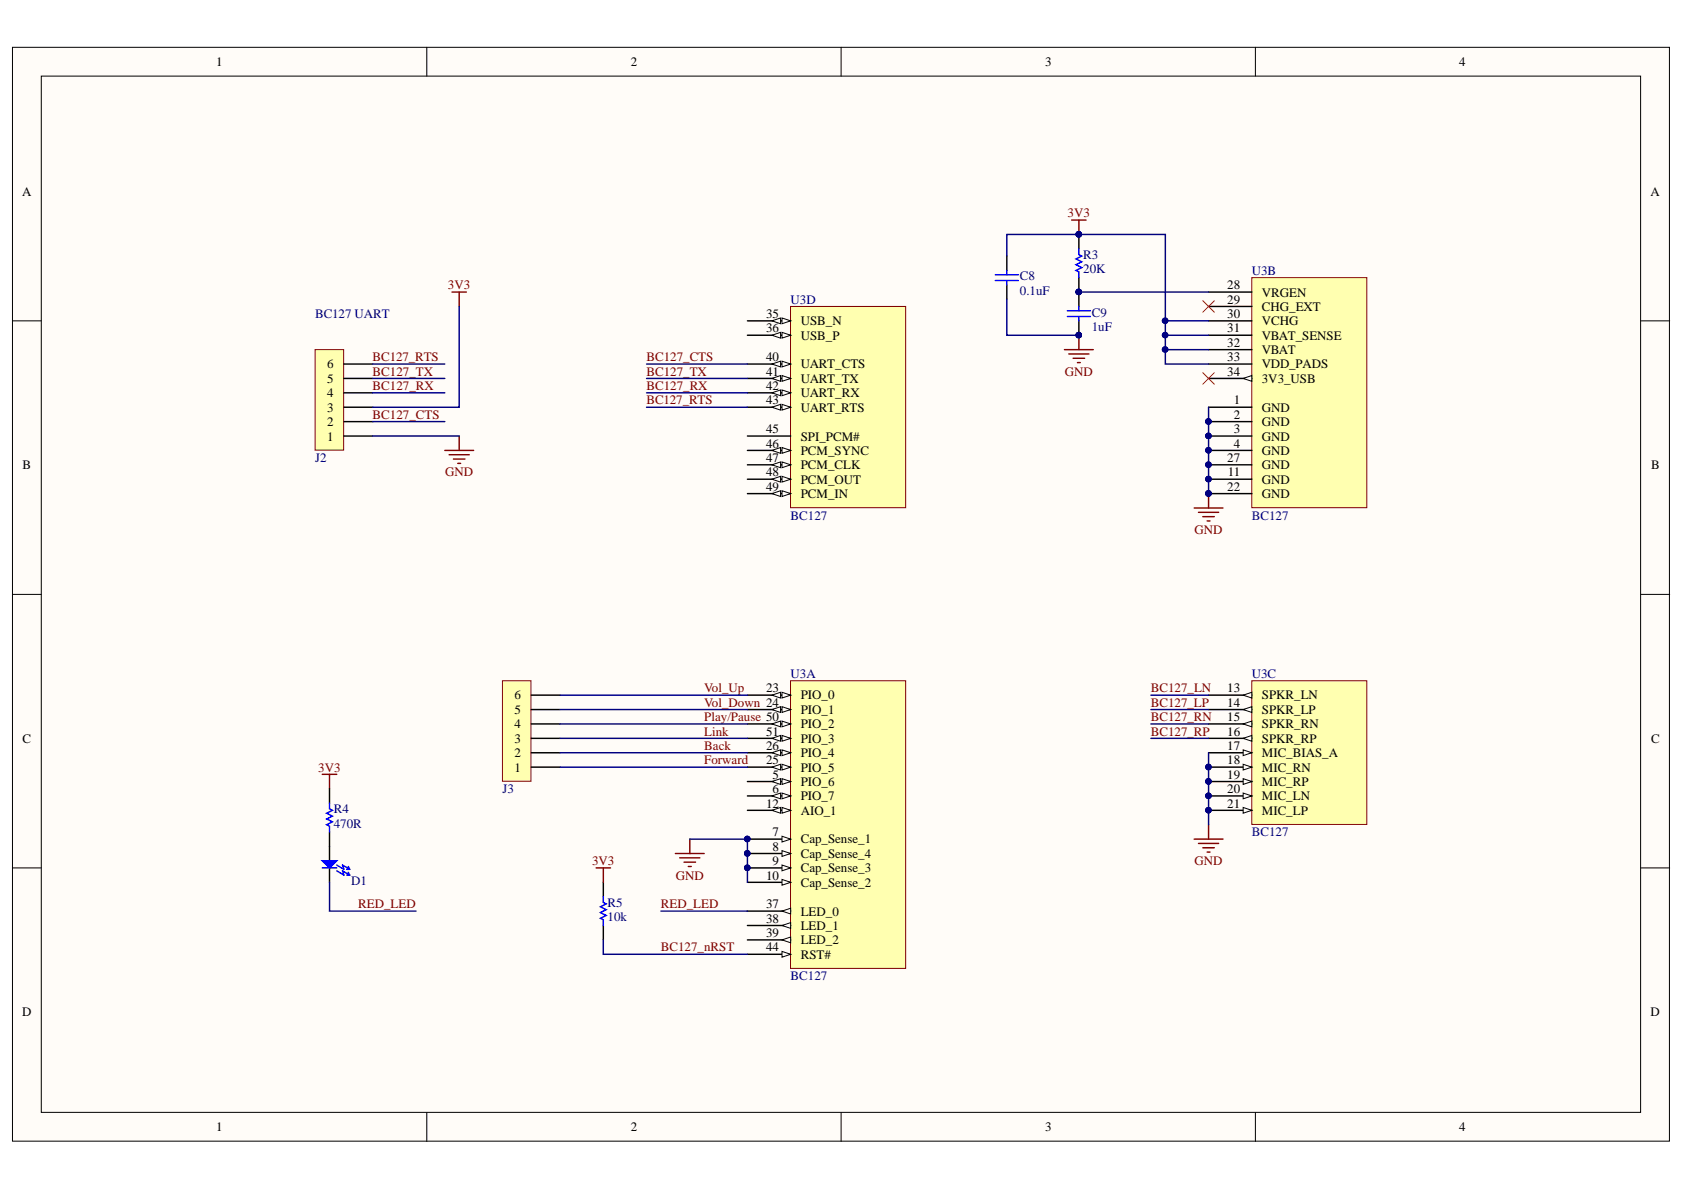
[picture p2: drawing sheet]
<svg xmlns="http://www.w3.org/2000/svg" width="297mm" height="210mm" viewBox="0 0 297 210" stroke-linecap="round" stroke-linejoin="round" font-family="sans-serif">
<defs><g id="words">
<g font-size="2.3">
<text x="38.2" y="11.7">1</text>
<text x="111.2" y="11.7">2</text>
<text x="184.3" y="11.7">3</text>
<text x="257.4" y="11.7">4</text>
<text x="3.9" y="34.5">A</text>
<text x="291.1" y="34.5">A</text>
<text x="216.5" y="51">28</text>
<text x="216.5" y="53.6">29</text>
<text x="222.6" y="52.3">VRGEN</text>
<text x="135.1" y="56.1">35</text>
<text x="135.1" y="58.6">36</text>
<text x="141.2" y="57.4">USB_N</text>
<text x="141.2" y="59.9">USB_P</text>
<text x="216.5" y="56.1">30</text>
<text x="216.5" y="58.6">31</text>
<text x="222.6" y="54.8">CHG_EXT</text>
<text x="222.6" y="57.4">VCHG</text>
<text x="222.6" y="59.9">VBAT_SENSE</text>
<text x="57.7" y="65">6</text>
<text x="135.1" y="63.7">40</text>
<text x="141.2" y="65">UART_CTS</text>
<text x="216.5" y="61.2">32</text>
<text x="216.5" y="63.7">33</text>
<text x="222.6" y="62.4">VBAT</text>
<text x="222.6" y="65">VDD_PADS</text>
<text x="57.7" y="70.1">4</text>
<text x="57.7" y="67.5">5</text>
<text x="135.1" y="66.3">41</text>
<text x="135.1" y="68.8">42</text>
<text x="135.1" y="71.3">43</text>
<text x="141.2" y="67.5">UART_TX</text>
<text x="141.2" y="70.1">UART_RX</text>
<text x="216.5" y="66.3">34</text>
<text x="217.6" y="71.3">1</text>
<text x="222.6" y="67.5">3V3_USB</text>
<text x="57.7" y="77.7">1</text>
<text x="57.7" y="75.1">2</text>
<text x="57.7" y="72.6">3</text>
<text x="135.1" y="76.4">45</text>
<text x="141.2" y="72.6">UART_RTS</text>
<text x="141.2" y="77.7">SPI_PCM#</text>
<text x="217.6" y="73.9">2</text>
<text x="217.6" y="76.4">3</text>
<text x="222.6" y="72.6">GND</text>
<text x="222.6" y="75.1">GND</text>
<text x="222.6" y="77.7">GND</text>
<text x="4" y="82.8">B</text>
<text x="135.1" y="79">46</text>
<text x="135.1" y="81.5">47</text>
<text x="141.2" y="80.2">PCM_SYNC</text>
<text x="141.2" y="82.8">PCM_CLK</text>
<text x="216.5" y="81.5">27</text>
<text x="217.6" y="79">4</text>
<text x="222.6" y="80.2">GND</text>
<text x="222.6" y="82.8">GND</text>
<text x="291.2" y="82.8">B</text>
<text x="135.1" y="84">48</text>
<text x="135.1" y="86.6">49</text>
<text x="141.2" y="85.3">PCM_OUT</text>
<text x="141.2" y="87.8">PCM_IN</text>
<text x="216.5" y="86.6">22</text>
<text x="216.6" y="84">11</text>
<text x="222.6" y="85.3">GND</text>
<text x="222.6" y="87.8">GND</text>
<text x="90.8" y="125.9">5</text>
<text x="90.8" y="123.4">6</text>
<text x="135.1" y="122.1">23</text>
<text x="141.2" y="123.4">PIO_0</text>
<text x="141.2" y="125.9">PIO_1</text>
<text x="216.5" y="122.1">13</text>
<text x="216.5" y="124.6">14</text>
<text x="222.6" y="123.4">SPKR_LN</text>
<text x="222.6" y="125.9">SPKR_LP</text>
<text x="4" y="131">C</text>
<text x="90.8" y="131">3</text>
<text x="90.8" y="128.4">4</text>
<text x="135.1" y="129.8">51</text>
<text x="141.2" y="128.4">PIO_2</text>
<text x="141.2" y="131">PIO_3</text>
<text x="216.5" y="127.2">15</text>
<text x="216.5" y="129.8">16</text>
<text x="222.6" y="128.4">SPKR_RN</text>
<text x="222.6" y="131">SPKR_RP</text>
<text x="291.2" y="131">C</text>
<text x="90.8" y="136.1">1</text>
<text x="90.8" y="133.6">2</text>
<text x="135.1" y="134.8">25</text>
<text x="135.1" y="132.3">26</text>
<text x="136.3" y="137.4">5</text>
<text x="141.2" y="136.1">PIO_5</text>
<text x="141.2" y="133.6">PIO_4</text>
<text x="216.5" y="132.3">17</text>
<text x="216.5" y="134.8">18</text>
<text x="216.5" y="137.4">19</text>
<text x="222.6" y="133.6">MIC_BIAS_A</text>
<text x="222.6" y="136.1">MIC_RN</text>
<text x="135.1" y="142.4">12</text>
<text x="136.3" y="139.9">6</text>
<text x="141.2" y="138.6">PIO_6</text>
<text x="141.2" y="141.2">PIO_7</text>
<text x="141.2" y="143.7">AIO_1</text>
<text x="216.5" y="139.9">20</text>
<text x="216.5" y="142.4">21</text>
<text x="222.6" y="138.6">MIC_RP</text>
<text x="222.6" y="141.2">MIC_LN</text>
<text x="222.6" y="143.7">MIC_LP</text>
<text x="136.3" y="147.5">7</text>
<text x="141.2" y="148.8">Cap_Sense_1</text>
<text x="135.1" y="155.2">10</text>
<text x="136.3" y="150">8</text>
<text x="136.3" y="152.6">9</text>
<text x="141.2" y="151.3">Cap_Sense_4</text>
<text x="141.2" y="153.8">Cap_Sense_3</text>
<text x="135.1" y="160.2">37</text>
<text x="141.2" y="156.4">Cap_Sense_2</text>
<text x="141.2" y="161.5">LED_0</text>
<text x="135.1" y="162.8">38</text>
<text x="135.1" y="165.3">39</text>
<text x="135.1" y="167.8">44</text>
<text x="141.2" y="164">LED_1</text>
<text x="141.2" y="166.6">LED_2</text>
<text x="141.2" y="169.1">RST#</text>
<text x="3.9" y="179.2">D</text>
<text x="291.1" y="179.2">D</text>
<text x="38.2" y="199.6">1</text>
<text x="111.2" y="199.6">2</text>
<text x="184.3" y="199.6">3</text>
<text x="257.4" y="199.6">4</text>
</g>
<g font-size="2.3" fill="#800000">
<text x="188.3" y="38.3">3V3</text>
<text x="79" y="51">3V3</text>
<text x="65.7" y="63.7">BC127_RTS</text>
<text x="114" y="63.7">BC127_CTS</text>
<text x="65.7" y="68.8">BC127_RX</text>
<text x="65.7" y="66.3">BC127_TX</text>
<text x="114" y="68.8">BC127_RX</text>
<text x="114" y="66.3">BC127_TX</text>
<text x="114" y="71.3">BC127_RTS</text>
<text x="187.8" y="66.3">GND</text>
<text x="65.7" y="73.9">BC127_CTS</text>
<text x="78.5" y="84">GND</text>
<text x="210.7" y="94.2">GND</text>
<text x="124.2" y="122.1">Vol_Up</text>
<text x="124.2" y="124.6">Vol_Down 24</text>
<text x="203" y="122.1">BC127_LN</text>
<text x="203" y="124.6">BC127_LP</text>
<text x="124.2" y="127.2">Play/Pause 50</text>
<text x="124.2" y="129.8">Link</text>
<text x="203" y="127.2">BC127_RN</text>
<text x="203" y="129.8">BC127_RP</text>
<text x="56.1" y="136.1">3V3</text>
<text x="124.2" y="134.8">Forward</text>
<text x="124.2" y="132.3">Back</text>
<text x="104.4" y="152.6">3V3</text>
<text x="119.2" y="155.2">GND</text>
<text x="210.7" y="152.6">GND</text>
<text x="63.2" y="160.2">RED_LED</text>
<text x="116.6" y="160.2">RED_LED</text>
<text x="116.6" y="167.8">BC127_nRST</text>
</g>
<g font-size="2.3" fill="#000080">
<text x="191.1" y="45.7">R3</text>
<text x="139.5" y="53.6">U3D</text>
<text x="179.9" y="49.5">C8</text>
<text x="179.9" y="52.1">0.1uF</text>
<text x="191.1" y="48.2">20K</text>
<text x="220.8" y="48.5">U3B</text>
<text x="55.6" y="56.1">BC127 UART</text>
<text x="192.6" y="55.9">C9</text>
<text x="192.6" y="58.4">1uF</text>
<text x="55.6" y="81.5">J2</text>
<text x="139.5" y="91.6">BC127</text>
<text x="220.8" y="91.6">BC127</text>
<text x="139.5" y="119.6">U3A</text>
<text x="220.8" y="119.6">U3C</text>
<text x="58.9" y="143.5">R4</text>
<text x="88.6" y="139.9">J3</text>
<text x="58.9" y="146">470R</text>
<text x="220.8" y="147.5">BC127</text>
<text x="61.9" y="156.2">D1</text>
<text x="107.2" y="160">R5</text>
<text x="107.2" y="162.5">10k</text>
<text x="139.5" y="172.9">BC127</text>
</g>
</g></defs>
<g fill="#fffcf8" stroke="#000" stroke-width=".18">
<path d="M2.2 8.3h292.3v193h-292.3z"/>
<path d="M7.3 13.4h282.1v182.8h-282.1z"/>
</g>
<path d="M75.3 8.3v5.1M148.4 8.3v5.1M221.4 8.3v5.1M2.2 56.6h5.1M289.4 56.6h5.1M2.2 104.8h5.1M289.4 104.8h5.1M2.2 153.1h5.1M289.4 153.1h5.1M75.3 196.3v5M148.4 196.3v5M221.4 196.3v5" fill="none" stroke="#000" stroke-width=".18"/>
<path d="M139.4 120.1h20.3v50.7h-20.3z" fill="#ffffb0" stroke="#800000" stroke-width=".18"/>
<path d="M131.8 137.9h7.7" fill="none" stroke="#000" stroke-width=".25"/>
<path d="M137.9 137.3l1.6 .6-1.6 .5z" fill="#fffcf8"/>
<path d="M137.9 137.3l1.6 .6-1.6 .5z" fill="none" stroke="#000" stroke-width=".18"/>
<path d="M136.2 137.9l1.5-.6v1.1z" fill="#fffcf8"/>
<path d="M136.2 137.9l1.5-.6v1.1z" fill="none" stroke="#000" stroke-width=".18"/>
<path d="M131.8 140.4h7.7" fill="none" stroke="#000" stroke-width=".25"/>
<path d="M137.9 139.9l1.6 .5-1.6 .5z" fill="#fffcf8"/>
<path d="M137.9 139.9l1.6 .5-1.6 .5z" fill="none" stroke="#000" stroke-width=".18"/>
<path d="M136.2 140.4l1.5-.5v1z" fill="#fffcf8"/>
<path d="M136.2 140.4l1.5-.5v1z" fill="none" stroke="#000" stroke-width=".18"/>
<path d="M131.8 148h7.7" fill="none" stroke="#000" stroke-width=".25"/>
<path d="M137.9 147.5l1.6 .5-1.6 .5z" fill="#fffcf8"/>
<path d="M137.9 147.5l1.6 .5-1.6 .5z" fill="none" stroke="#000" stroke-width=".18"/>
<circle cx="131.8" cy="148" r=".48" fill="#000080" stroke="#000080" stroke-width=".18"/>
<path d="M131.8 150.6h7.7" fill="none" stroke="#000" stroke-width=".25"/>
<path d="M137.9 150l1.6 .6-1.6 .5z" fill="#fffcf8"/>
<path d="M137.9 150l1.6 .6-1.6 .5z" fill="none" stroke="#000" stroke-width=".18"/>
<circle cx="131.8" cy="150.5" r=".48" fill="#000080" stroke="#000080" stroke-width=".18"/>
<path d="M131.8 153.1h7.7" fill="none" stroke="#000" stroke-width=".25"/>
<path d="M137.9 152.6l1.6 .5-1.6 .5z" fill="#fffcf8"/>
<path d="M137.9 152.6l1.6 .5-1.6 .5z" fill="none" stroke="#000" stroke-width=".18"/>
<circle cx="131.8" cy="153.1" r=".48" fill="#000080" stroke="#000080" stroke-width=".18"/>
<path d="M131.8 155.6h7.7" fill="none" stroke="#000" stroke-width=".25"/>
<path d="M137.9 155.1l1.6 .5-1.6 .5z" fill="#fffcf8"/>
<path d="M137.9 155.1l1.6 .5-1.6 .5z" fill="none" stroke="#000" stroke-width=".18"/>
<path d="M131.8 142.9h7.7" fill="none" stroke="#000" stroke-width=".25"/>
<path d="M137.9 142.4l1.6 .5-1.6 .5z" fill="#fffcf8"/>
<path d="M137.9 142.4l1.6 .5-1.6 .5z" fill="none" stroke="#000" stroke-width=".18"/>
<path d="M136.2 142.9l1.5-.5v1z" fill="#fffcf8"/>
<path d="M136.2 142.9l1.5-.5v1z" fill="none" stroke="#000" stroke-width=".18"/>
<path d="M131.8 122.6h7.7" fill="none" stroke="#000" stroke-width=".25"/>
<path d="M137.9 122.1l1.6 .5-1.6 .5z" fill="#fffcf8"/>
<path d="M137.9 122.1l1.6 .5-1.6 .5z" fill="none" stroke="#000" stroke-width=".18"/>
<path d="M136.2 122.6l1.5-.5v1z" fill="#fffcf8"/>
<path d="M136.2 122.6l1.5-.5v1z" fill="none" stroke="#000" stroke-width=".18"/>
<path d="M131.8 125.2h7.7" fill="none" stroke="#000" stroke-width=".25"/>
<path d="M137.9 124.7l1.6 .5-1.6 .5z" fill="#fffcf8"/>
<path d="M137.9 124.7l1.6 .5-1.6 .5z" fill="none" stroke="#000" stroke-width=".18"/>
<path d="M136.2 125.2l1.5-.5v1z" fill="#fffcf8"/>
<path d="M136.2 125.2l1.5-.5v1z" fill="none" stroke="#000" stroke-width=".18"/>
<path d="M131.8 135.3h7.7" fill="none" stroke="#000" stroke-width=".25"/>
<path d="M137.9 134.8l1.6 .5-1.6 .5z" fill="#fffcf8"/>
<path d="M137.9 134.8l1.6 .5-1.6 .5z" fill="none" stroke="#000" stroke-width=".18"/>
<path d="M136.2 135.3l1.5-.5v1z" fill="#fffcf8"/>
<path d="M136.2 135.3l1.5-.5v1z" fill="none" stroke="#000" stroke-width=".18"/>
<path d="M131.8 132.8h7.7" fill="none" stroke="#000" stroke-width=".25"/>
<path d="M137.9 132.3l1.6 .5-1.6 .5z" fill="#fffcf8"/>
<path d="M137.9 132.3l1.6 .5-1.6 .5z" fill="none" stroke="#000" stroke-width=".18"/>
<path d="M136.2 132.8l1.5-.5v1z" fill="#fffcf8"/>
<path d="M136.2 132.8l1.5-.5v1z" fill="none" stroke="#000" stroke-width=".18"/>
<path d="M131.8 160.7h7.7" fill="none" stroke="#000" stroke-width=".25"/>
<path d="M137.9 160.7l1.6-.5v1z" fill="#fffcf8"/>
<path d="M137.9 160.7l1.6-.5v1z" fill="none" stroke="#000" stroke-width=".18"/>
<path d="M131.8 163.2h7.7" fill="none" stroke="#000" stroke-width=".25"/>
<path d="M137.9 163.2l1.6-.5v1.1z" fill="#fffcf8"/>
<path d="M137.9 163.2l1.6-.5v1.1z" fill="none" stroke="#000" stroke-width=".18"/>
<path d="M131.8 165.8h7.7" fill="none" stroke="#000" stroke-width=".25"/>
<path d="M137.9 165.8l1.6-.5v1z" fill="#fffcf8"/>
<path d="M137.9 165.8l1.6-.5v1z" fill="none" stroke="#000" stroke-width=".18"/>
<path d="M131.8 168.3h7.7" fill="none" stroke="#000" stroke-width=".25"/>
<path d="M137.9 167.8l1.6 .5-1.6 .5z" fill="#fffcf8"/>
<path d="M137.9 167.8l1.6 .5-1.6 .5z" fill="none" stroke="#000" stroke-width=".18"/>
<path d="M131.8 127.7h7.7" fill="none" stroke="#000" stroke-width=".25"/>
<path d="M137.9 127.2l1.6 .5-1.6 .5z" fill="#fffcf8"/>
<path d="M137.9 127.2l1.6 .5-1.6 .5z" fill="none" stroke="#000" stroke-width=".18"/>
<path d="M136.2 127.7l1.5-.5v1z" fill="#fffcf8"/>
<path d="M136.2 127.7l1.5-.5v1z" fill="none" stroke="#000" stroke-width=".18"/>
<path d="M131.8 130.2h7.7" fill="none" stroke="#000" stroke-width=".25"/>
<path d="M137.9 129.7l1.6 .5-1.6 .5z" fill="#fffcf8"/>
<path d="M137.9 129.7l1.6 .5-1.6 .5z" fill="none" stroke="#000" stroke-width=".18"/>
<path d="M136.2 130.2l1.5-.5v1z" fill="#fffcf8"/>
<path d="M136.2 130.2l1.5-.5v1z" fill="none" stroke="#000" stroke-width=".18"/>
<g fill="#000080" stroke="#000080" stroke-width=".18">
<circle cx="131.8" cy="148" r=".48"/>
<circle cx="131.8" cy="150.5" r=".48"/>
<circle cx="131.8" cy="153.1" r=".48"/>
</g>
<path d="M220.8 49h20.3v40.6h-20.3z" fill="#ffffb0" stroke="#800000" stroke-width=".18"/>
<g fill="none" stroke="#000" stroke-width=".25">
<path d="M213.2 51.5h7.6M213.2 54.1h7.6M213.2 56.6h7.6M213.2 59.1h7.6M213.2 71.8h7.6M213.2 74.4h7.6M213.2 76.9h7.6M213.2 79.4h7.6M213.2 61.7h7.6M213.2 64.2h7.6M213.2 66.8h7.6M213.2 84.5h7.6"/>
<path d="M213.2 87.1h7.6M213.2 82h7.6"/>
</g>
<g fill="#000080" stroke="#000080" stroke-width=".18">
<circle cx="213.2" cy="74.3" r=".48"/>
<circle cx="213.2" cy="76.9" r=".48"/>
<circle cx="213.2" cy="79.4" r=".48"/>
<circle cx="213.2" cy="84.5" r=".48"/>
<circle cx="213.2" cy="87" r=".48"/>
<circle cx="213.2" cy="82" r=".48"/>
</g>
<path d="M219.3 66.8l1.5-.6v1.1z" fill="#fffcf8"/>
<path d="M219.3 66.8l1.5-.6v1.1z" fill="none" stroke="#000" stroke-width=".18"/>
<g fill="#000080" stroke="#000080" stroke-width=".18">
<circle cx="213.2" cy="74.3" r=".48"/>
<circle cx="213.2" cy="76.9" r=".48"/>
<circle cx="213.2" cy="79.4" r=".48"/>
<circle cx="213.2" cy="84.5" r=".48"/>
<circle cx="213.2" cy="87" r=".48"/>
<circle cx="213.2" cy="82" r=".48"/>
</g>
<path d="M220.8 120.1h20.3v25.3h-20.3z" fill="#ffffb0" stroke="#800000" stroke-width=".18"/>
<path d="M213.2 122.6h7.6" fill="none" stroke="#000" stroke-width=".25"/>
<path d="M219.3 122.6l1.5-.5v1z" fill="#fffcf8"/>
<path d="M219.3 122.6l1.5-.5v1z" fill="none" stroke="#000" stroke-width=".18"/>
<path d="M213.2 125.2h7.6" fill="none" stroke="#000" stroke-width=".25"/>
<path d="M219.3 125.2l1.5-.5v1z" fill="#fffcf8"/>
<path d="M219.3 125.2l1.5-.5v1z" fill="none" stroke="#000" stroke-width=".18"/>
<path d="M213.2 127.7h7.6" fill="none" stroke="#000" stroke-width=".25"/>
<path d="M219.3 127.7l1.5-.5v1z" fill="#fffcf8"/>
<path d="M219.3 127.7l1.5-.5v1z" fill="none" stroke="#000" stroke-width=".18"/>
<path d="M213.2 130.2h7.6" fill="none" stroke="#000" stroke-width=".25"/>
<path d="M219.3 130.2l1.5-.5v1z" fill="#fffcf8"/>
<path d="M219.3 130.2l1.5-.5v1z" fill="none" stroke="#000" stroke-width=".18"/>
<path d="M213.2 132.8h7.6" fill="none" stroke="#000" stroke-width=".25"/>
<path d="M219.3 132.3l1.5 .5-1.5 .5z" fill="#fffcf8"/>
<path d="M219.3 132.3l1.5 .5-1.5 .5z" fill="none" stroke="#000" stroke-width=".18"/>
<path d="M213.2 135.3h7.6" fill="none" stroke="#000" stroke-width=".25"/>
<path d="M219.3 134.8l1.5 .5-1.5 .5z" fill="#fffcf8"/>
<path d="M219.3 134.8l1.5 .5-1.5 .5z" fill="none" stroke="#000" stroke-width=".18"/>
<circle cx="213.2" cy="135.3" r=".48" fill="#000080" stroke="#000080" stroke-width=".18"/>
<path d="M213.2 137.9h7.6" fill="none" stroke="#000" stroke-width=".25"/>
<path d="M219.3 137.3l1.5 .6-1.5 .5z" fill="#fffcf8"/>
<path d="M219.3 137.3l1.5 .6-1.5 .5z" fill="none" stroke="#000" stroke-width=".18"/>
<circle cx="213.2" cy="137.8" r=".48" fill="#000080" stroke="#000080" stroke-width=".18"/>
<path d="M213.2 140.4h7.6" fill="none" stroke="#000" stroke-width=".25"/>
<path d="M219.3 139.9l1.5 .5-1.5 .5z" fill="#fffcf8"/>
<path d="M219.3 139.9l1.5 .5-1.5 .5z" fill="none" stroke="#000" stroke-width=".18"/>
<circle cx="213.2" cy="140.4" r=".48" fill="#000080" stroke="#000080" stroke-width=".18"/>
<path d="M213.2 142.9h7.6" fill="none" stroke="#000" stroke-width=".25"/>
<path d="M219.3 142.4l1.5 .5-1.5 .5z" fill="#fffcf8"/>
<path d="M219.3 142.4l1.5 .5-1.5 .5z" fill="none" stroke="#000" stroke-width=".18"/>
<g fill="#000080" stroke="#000080" stroke-width=".18">
<circle cx="213.2" cy="142.9" r=".48"/>
<circle cx="213.2" cy="135.3" r=".48"/>
<circle cx="213.2" cy="137.8" r=".48"/>
<circle cx="213.2" cy="140.4" r=".48"/>
</g>
<path d="M139.4 54.1h20.3v35.5h-20.3z" fill="#ffffb0" stroke="#800000" stroke-width=".18"/>
<path d="M131.8 56.6h7.7" fill="none" stroke="#000" stroke-width=".25"/>
<path d="M137.9 56.1l1.6 .5-1.6 .5z" fill="#fffcf8"/>
<path d="M137.9 56.1l1.6 .5-1.6 .5z" fill="none" stroke="#000" stroke-width=".18"/>
<path d="M136.2 56.6l1.5-.5v1z" fill="#fffcf8"/>
<path d="M136.2 56.6l1.5-.5v1z" fill="none" stroke="#000" stroke-width=".18"/>
<path d="M131.8 59.1h7.7" fill="none" stroke="#000" stroke-width=".25"/>
<path d="M137.9 58.6l1.6 .5-1.6 .5z" fill="#fffcf8"/>
<path d="M137.9 58.6l1.6 .5-1.6 .5z" fill="none" stroke="#000" stroke-width=".18"/>
<path d="M136.2 59.1l1.5-.5v1z" fill="#fffcf8"/>
<path d="M136.2 59.1l1.5-.5v1z" fill="none" stroke="#000" stroke-width=".18"/>
<path d="M131.8 64.2h7.7" fill="none" stroke="#000" stroke-width=".25"/>
<path d="M137.9 63.7l1.6 .5-1.6 .5z" fill="#fffcf8"/>
<path d="M137.9 63.7l1.6 .5-1.6 .5z" fill="none" stroke="#000" stroke-width=".18"/>
<path d="M136.2 64.2l1.5-.5v1z" fill="#fffcf8"/>
<path d="M136.2 64.2l1.5-.5v1z" fill="none" stroke="#000" stroke-width=".18"/>
<path d="M131.8 66.8h7.7" fill="none" stroke="#000" stroke-width=".25"/>
<path d="M137.9 66.2l1.6 .6-1.6 .5z" fill="#fffcf8"/>
<path d="M137.9 66.2l1.6 .6-1.6 .5z" fill="none" stroke="#000" stroke-width=".18"/>
<path d="M136.2 66.8l1.5-.6v1.1z" fill="#fffcf8"/>
<path d="M136.2 66.8l1.5-.6v1.1z" fill="none" stroke="#000" stroke-width=".18"/>
<path d="M131.8 69.3h7.7" fill="none" stroke="#000" stroke-width=".25"/>
<path d="M137.9 68.8l1.6 .5-1.6 .5z" fill="#fffcf8"/>
<path d="M137.9 68.8l1.6 .5-1.6 .5z" fill="none" stroke="#000" stroke-width=".18"/>
<path d="M136.2 69.3l1.5-.5v1z" fill="#fffcf8"/>
<path d="M136.2 69.3l1.5-.5v1z" fill="none" stroke="#000" stroke-width=".18"/>
<path d="M131.8 71.8h7.7" fill="none" stroke="#000" stroke-width=".25"/>
<path d="M137.9 71.3l1.6 .5-1.6 .5z" fill="#fffcf8"/>
<path d="M137.9 71.3l1.6 .5-1.6 .5z" fill="none" stroke="#000" stroke-width=".18"/>
<path d="M136.2 71.8l1.5-.5v1z" fill="#fffcf8"/>
<path d="M136.2 71.8l1.5-.5v1z" fill="none" stroke="#000" stroke-width=".18"/>
<path d="M131.8 76.9h7.7M131.8 79.4h7.7" fill="none" stroke="#000" stroke-width=".25"/>
<path d="M137.9 78.9l1.6 .5-1.6 .6z" fill="#fffcf8"/>
<path d="M137.9 78.9l1.6 .5-1.6 .6z" fill="none" stroke="#000" stroke-width=".18"/>
<path d="M136.2 79.4l1.5-.5v1.1z" fill="#fffcf8"/>
<path d="M136.2 79.4l1.5-.5v1.1z" fill="none" stroke="#000" stroke-width=".18"/>
<path d="M131.8 82h7.7" fill="none" stroke="#000" stroke-width=".25"/>
<path d="M137.9 81.5l1.6 .5-1.6 .5z" fill="#fffcf8"/>
<path d="M137.9 81.5l1.6 .5-1.6 .5z" fill="none" stroke="#000" stroke-width=".18"/>
<path d="M136.2 82l1.5-.5v1z" fill="#fffcf8"/>
<path d="M136.2 82l1.5-.5v1z" fill="none" stroke="#000" stroke-width=".18"/>
<path d="M131.8 84.5h7.7" fill="none" stroke="#000" stroke-width=".25"/>
<path d="M137.9 84l1.6 .5-1.6 .5z" fill="#fffcf8"/>
<path d="M137.9 84l1.6 .5-1.6 .5z" fill="none" stroke="#000" stroke-width=".18"/>
<path d="M136.2 84.5l1.5-.5v1z" fill="#fffcf8"/>
<path d="M136.2 84.5l1.5-.5v1z" fill="none" stroke="#000" stroke-width=".18"/>
<path d="M131.8 87.1h7.7" fill="none" stroke="#000" stroke-width=".25"/>
<path d="M137.9 86.6l1.6 .5-1.6 .5z" fill="#fffcf8"/>
<path d="M137.9 86.6l1.6 .5-1.6 .5z" fill="none" stroke="#000" stroke-width=".18"/>
<path d="M136.2 87.1l1.5-.5v1z" fill="#fffcf8"/>
<path d="M136.2 87.1l1.5-.5v1z" fill="none" stroke="#000" stroke-width=".18"/>
<g fill="none" stroke="#800000" stroke-width=".25">
<path d="M189 38.8h2.6M190.3 38.8v2.6M190.3 59.1v2.6M187.8 61.7h5M188.5 62.4h3.6M189.3 63.2h2M190 64h.6M210.6 89.6h5.1M211.4 90.4h3.6M212.2 91.1h2M212.9 91.9h.5M213.2 87.1v2.5"/>
<path d="M105.1 153.1h2.6M106.4 153.1v2.5M119.1 150.6h5.1M119.9 151.3h3.5M120.7 152.1h2M121.4 152.8h.5M121.7 148v2.6M210.6 148h5.1M211.4 148.8h3.6M212.2 149.5h2M212.9 150.3h.5M213.2 145.5v2.5"/>
</g>
<g fill="#000080" stroke="#000080" stroke-width=".18">
<circle cx="213.2" cy="87" r=".48"/>
<circle cx="190.3" cy="41.3" r=".48"/>
<circle cx="213.2" cy="135.3" r=".48"/>
<circle cx="213.2" cy="137.8" r=".48"/>
<circle cx="213.2" cy="140.4" r=".48"/>
<circle cx="213.2" cy="142.9" r=".48"/>
<circle cx="131.8" cy="148" r=".48"/>
<circle cx="131.8" cy="150.5" r=".48"/>
<circle cx="131.8" cy="153.1" r=".48"/>
<circle cx="213.2" cy="74.3" r=".48"/>
<circle cx="213.2" cy="76.9" r=".48"/>
<circle cx="213.2" cy="79.4" r=".48"/>
<circle cx="213.2" cy="82" r=".48"/>
<circle cx="213.2" cy="84.5" r=".48"/>
<circle cx="190.3" cy="51.5" r=".48"/>
<circle cx="190.3" cy="59.1" r=".48"/>
<circle cx="205.5" cy="61.6" r=".49"/>
<circle cx="205.5" cy="59.1" r=".49"/>
<circle cx="205.5" cy="56.6" r=".49"/>
</g>
<path d="M177.6 45.2v2.5M177.6 50.2v2.6M190.3 41.4v2.5M190.3 49v5.1M190.3 56.6v2.5M106.4 155.6v2.6M106.4 163.2v2.6" fill="none" stroke="#000" stroke-width=".25"/>
<path d="M175.6 48.5h4M175.6 49.5h4M177.6 47.7v.8M177.6 49.5v.7M188.3 54.8h4M188.3 55.8h4M190.3 43.9v1l.5 .3-1 .5 1 .5-1 .5 1 .5-1 .5 .5 .3v1M190.3 54.1v.7M190.3 55.8v.8M106.4 158.2v1l.5 .2-1 .5 1 .6-1 .5 1 .5-1 .5 .5 .2v1" fill="none" stroke="#00f" stroke-width=".25"/>
<g fill="none" stroke="#000080" stroke-width=".25">
<path d="M177.6 45.2v-3.8h28v22.8h7.6M177.6 52.8v6.3h12.7M190.3 51.5h22.9M205.6 59.1h7.6M205.6 56.6h7.6M114 69.3h17.8M114 66.8h17.8M114 64.2h17.8M114 71.8h17.8M205.6 61.7h7.6M213.2 71.8v15.3M203 122.6h10.2"/>
<path d="M203 125.2h10.2M203 127.7h10.2M203 130.2h10.2M213.2 132.8v12.7M121.7 148h10.1v7.6M106.4 165.8v2.5h25.4M116.6 160.7h15.2"/>
</g>
<path d="M212.2 53l2 2.1M214.2 53l-2 2.1M212.2 65.7l2 2.1M214.2 65.7l-2 2.1" fill="none" stroke="#f00" stroke-width=".18"/>
<path d="M55.6 61.7h5v17.7h-5z" fill="#ffffb0" stroke="#800000" stroke-width=".18"/>
<path d="M60.7 76.9h5M60.7 74.4h5M60.7 71.8h5M60.7 69.3h5M60.7 66.8h5M60.7 64.2h5" fill="none" stroke="#000" stroke-width=".25"/>
<path d="M79.7 51.5h2.6M81 51.5v2.6M78.5 79.4h5M81 76.9v2.5M79.2 80.2h3.6M80 81h2M80.7 81.7h.6" fill="none" stroke="#800000" stroke-width=".25"/>
<path d="M81 54.1v17.7h-15.3M65.7 76.9h15.3M65.7 64.2h12.8M65.7 66.8h12.8M65.7 69.3h12.8M65.7 74.4h12.8" fill="none" stroke="#000080" stroke-width=".25"/>
<path d="M88.6 120.1h5.1v17.7h-5.1z" fill="#ffffb0" stroke="#800000" stroke-width=".18"/>
<path d="M93.7 135.3h5.1M93.7 132.8h5.1M93.7 130.2h5.1M93.7 127.7h5.1M93.7 125.2h5.1M93.7 122.6h5.1M58.1 149.3v2.5M58.1 153.1v2.5" fill="none" stroke="#000" stroke-width=".25"/>
<path d="M98.8 122.6h33M98.8 125.2h33M98.8 127.7h33M98.8 130.2h33M98.8 132.8h33M98.8 135.3h33" fill="none" stroke="#000080" stroke-width=".25"/>
<path d="M56.9 136.6h2.5M58.1 136.6v2.5" fill="none" stroke="#800000" stroke-width=".25"/>
<path d="M56.9 153.1h2.5M59.4 152.6l1.3 .7-.3-.7 1.3 .7M59.4 153.6l1.3 .8-.3-.8 1.3 .8M61.2 153.3h.5M61.2 154.4h.5M61.4 152.8l.3 .5M61.4 153.9l.3 .5" fill="none" stroke="#00f" stroke-width=".25"/>
<path d="M56.9 151.8h2.5l-1.3 1.3z" fill="#00f"/>
<path d="M56.9 151.8h2.5l-1.3 1.3zM58.1 141.7v1l.5 .2-1 .5 1 .5-1 .6 1 .5-1 .5 .5 .2v1" fill="none" stroke="#00f" stroke-width=".25"/>
<path d="M58.1 139.1v2.6M58.1 146.7v2.6" fill="none" stroke="#000" stroke-width=".25"/>
<path d="M58.1 155.6v5.1h15.3" fill="none" stroke="#000080" stroke-width=".25"/>
<use href="#words"/>
</svg>
